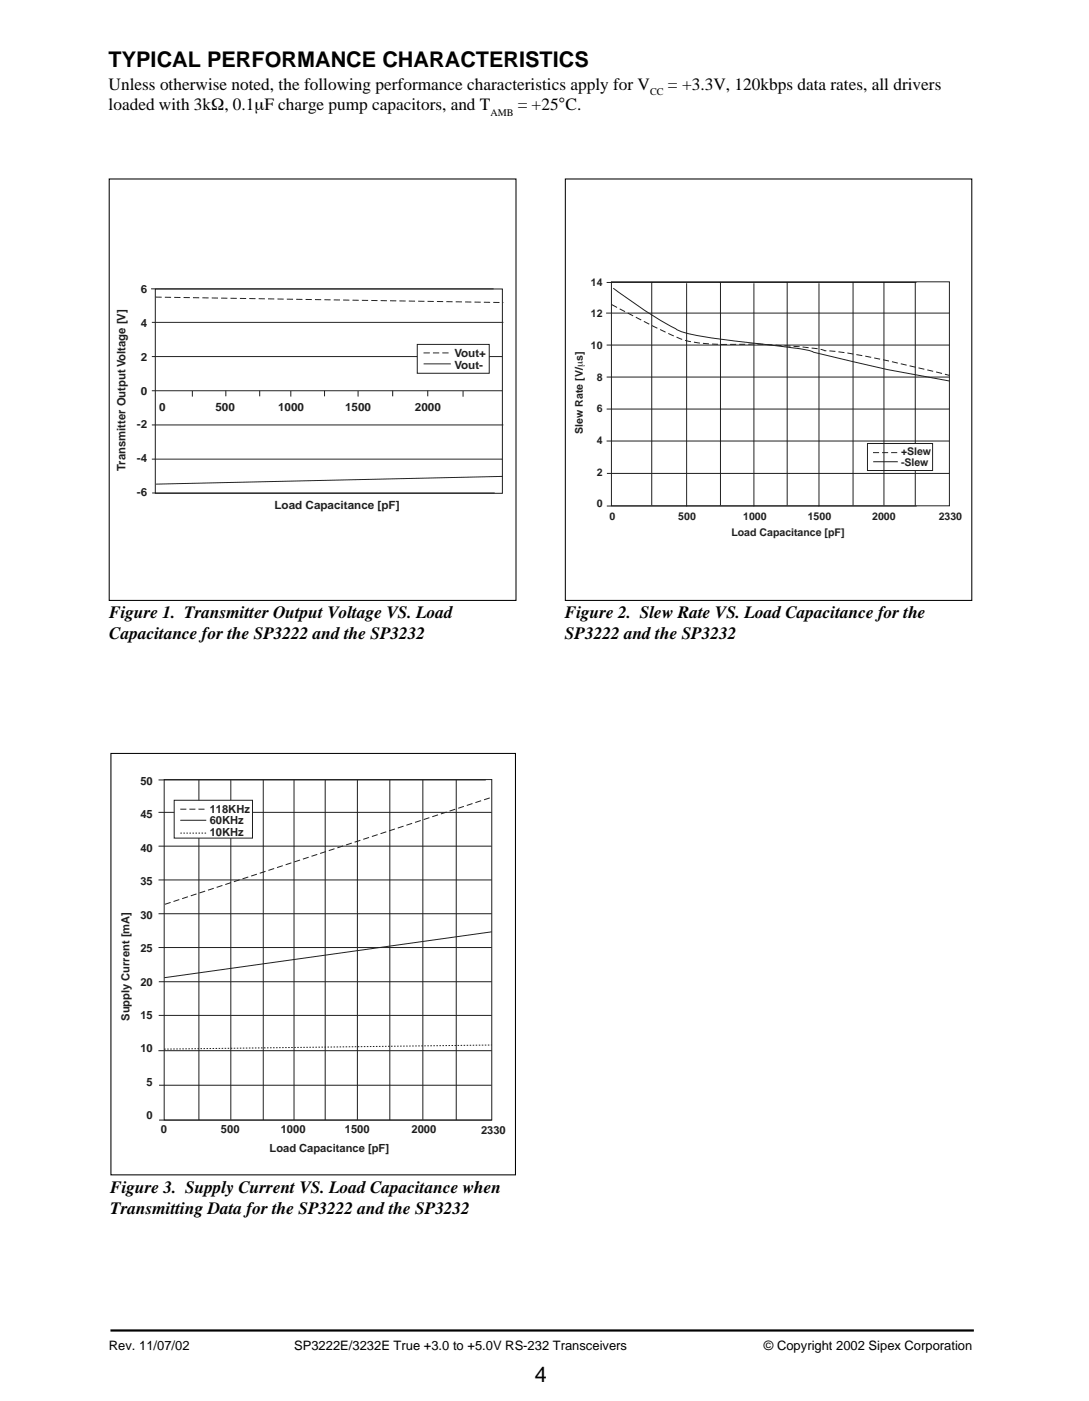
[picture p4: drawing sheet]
<svg xmlns="http://www.w3.org/2000/svg" width="178mm" height="229mm" viewBox="0 0 178 229" stroke-linecap="round" stroke-linejoin="round" font-family="sans-serif">
<defs><g id="words">
<g font-size="3.5">
<text x="17.7" y="11">TYPICAL PERFORMANCE CHARACTERISTICS</text>
<text x="87.3" y="225.6">4</text>
</g>
<g font-size="2.8">
<text x="17.7" y="14.6">Unless otherwise noted, the following performance characteristics apply for V</text>
<text x="109.1" y="14.6">= +3.3V, 120kbps data rates, all drivers</text>
<text x="17.7" y="18">loaded with 3kΩ, 0.1µF charge pump capacitors, and T</text>
<text x="84.5" y="18">= +25°C.</text>
<text x="17.8" y="100.9">Figure 1. Transmitter Output Voltage VS. Load</text>
<text x="92.2" y="100.9">Figure 2. Slew Rate VS. Load Capacitance for the</text>
<text x="17.8" y="104.3">Capacitance for the SP3222 and the SP3232</text>
<text x="92.2" y="104.3">SP3222 and the SP3232</text>
<text x="18" y="194.6">Figure 3. Supply Current VS. Load Capacitance when</text>
<text x="18" y="198">Transmitting Data for the SP3222 and the SP3232</text>
</g>
<g font-size="2.1">
<text x="17.8" y="220.2">Rev. 11/07/02</text>
<text x="48" y="220.2">SP3222E/3232E True +3.0 to +5.0V RS-232 Transceivers</text>
<text x="124.7" y="220.2">© Copyright 2002 Sipex Corporation</text>
</g>
<text font-size="1.9" fill="#231f20" x="20.5" y="76.8" transform="rotate(-90 20.5 76.8)">Transmitter Output Voltage [V]</text>
<g font-size="1.8" fill="#231f20">
<text x="23" y="47.8">6</text>
<text x="23" y="53.3">4</text>
<text x="23" y="58.9">2</text>
<text x="74.2" y="58.2">Vout+</text>
<text x="23" y="64.4">0</text>
<text x="74.2" y="60.2">Vout-</text>
<text x="22.4" y="69.9">-2</text>
<text x="26" y="67.1">0</text>
<text x="35.2" y="67.1">500</text>
<text x="45.4" y="67.1">1000</text>
<text x="56.3" y="67.1">1500</text>
<text x="67.7" y="67.1">2000</text>
<text x="22.4" y="75.4">-4</text>
<text x="22.4" y="81">-6</text>
<text x="44.8" y="83">Load Capacitance [pF]</text>
<text x="22.9" y="128">50</text>
<text x="22.9" y="133.5">45</text>
<text x="34.2" y="132.6">118KHz</text>
<text x="34.2" y="134.5">60KHz</text>
<text x="34.2" y="136.5">10KHz</text>
<text x="22.9" y="139">40</text>
<text x="22.9" y="144.4">35</text>
<text x="22.9" y="149.9">30</text>
<text x="22.9" y="155.3">25</text>
<text x="22.9" y="160.8">20</text>
<text x="21.1" y="166.6" transform="rotate(-90 21.1 166.6)">Supply Current [mA]</text>
<text x="22.9" y="166.3">15</text>
<text x="22.9" y="171.7">10</text>
<text x="23.9" y="177.2">5</text>
<text x="23.9" y="182.7">0</text>
<text x="26.3" y="184.9">0</text>
<text x="36.1" y="184.9">500</text>
<text x="45.8" y="184.9">1000</text>
<text x="56.3" y="184.9">1500</text>
<text x="67.2" y="184.9">2000</text>
<text x="78.5" y="185">2330</text>
<text x="44" y="187.9">Load Capacitance [pF]</text>
</g>
<g font-size="1.7">
<text x="106.2" y="15.6">CC</text>
<text x="80.1" y="18.9">AMB</text>
</g>
<g font-size="1.7" fill="#231f20">
<text x="96.5" y="46.6">14</text>
<text x="96.5" y="51.8">12</text>
<text x="96.5" y="56.9">10</text>
<text x="97.4" y="62.1">8</text>
<text x="95.1" y="70.7" transform="rotate(-90 95.1 70.7)">Slew Rate [V/µs]</text>
<text x="97.4" y="67.3">6</text>
<text x="97.4" y="72.4">4</text>
<text x="97.4" y="77.6">2</text>
<text x="147.1" y="74.3">+Slew</text>
<text x="147.1" y="76.1">-Slew</text>
<text x="97.4" y="82.8">0</text>
<text x="99.5" y="84.9">0</text>
<text x="110.7" y="84.9">500</text>
<text x="119.4" y="87.4">Load Capacitance [pF]</text>
<text x="121.3" y="84.9">1000</text>
<text x="131.9" y="84.9">1500</text>
<text x="142.4" y="84.9">2000</text>
<text x="153.3" y="84.9">2330</text>
</g>
</g></defs>
<path d="M18 217.1h141" fill="none" stroke="#000" stroke-width=".36"/>
<path d="M17.8 29.2h66.4v68.8h-66.4zM92.3 29.2h66.4v68.8h-66.4zM18.1 122.9h66.1v68.8h-66.1z" fill="none" stroke="#000" stroke-width=".17"/>
<path d="M99 56.3h56M149.4 46.1v36.4" fill="none" stroke="#231f20" stroke-width=".16"/>
<path d="M141.6 72.4h10.7v4.4h-10.7z" fill="#fff" stroke="#231f20" stroke-width=".16"/>
<g fill="none" stroke="#231f20" stroke-width=".16">
<path d="M99 51.1h56M99 46.1h50.6M99.8 46h55.2v36.5h-55.2zM100.1 47l.6 .4a77.6 77.6 0 0 0 10.2 6.6 51.8 51.8 0 0 0 10 1.8l7.9 .9a16.6 16.6 0 0 1 4.6 .9l11.5 2.7 10.1 1.9M106.4 46v36.5M112.1 46.2v36.4M117.6 46.1v36.4M123.1 46.2v36.4M128.5 46.1v36.4M133.7 46.2v36.4M139.3 46.1v36.4M144.3 46.1v36.4"/>
<path d="M99 61.5h56M99 66.7h56M99 72h56M99.1 77.2h55.9M142.6 75.3h4M99.1 82.6h50.6M25.9 132.6h54.4M25.9 138.1h54.4M32.5 127.2v55.6M37.7 127.2v55.5"/>
</g>
<path d="M99.9 49.7l1.7 .9a103.3 103.3 0 0 0 10.1 4.9 39.8 39.8 0 0 0 10.8 .6l1.6 .1a90.9 90.9 0 0 1 10.1 .9l.4 .1a94 94 0 0 1 15.7 2.9l4.7 1.2M142.5 73.9h4.1" fill="none" stroke="#231f20" stroke-width=".16" stroke-dasharray="1 .5" stroke-linecap="butt"/>
<path d="M28.4 130.6h12.8v6.2h-12.8z" fill="#fff" stroke="#231f20" stroke-width=".16"/>
<g fill="none" stroke="#231f20" stroke-width=".16">
<path d="M24.8 58.2h57.2M25.9 127.3h53.4M26.8 127.2h53.5v55.6h-53.5zM29.4 133.8h4.3M43 127.2v55.6M48 127.2v55.5M53.1 127.2v55.6M58.4 127.2v55.5M63.6 127.2v55.6M69 127.2v55.5M74.5 127.2v55.6M25.9 143.6h54.4"/>
<path d="M25.9 154.6h54.4M25.9 149.1h54.4M80.3 152l-53.5 7.5M25.9 171.4h54.4M25.9 165.7h54.4M25.9 160.2h54.4M26 177.1h54.3M26 182.8h54.3"/>
</g>
<path d="M29.4 135.9h4.3M26.8 171.2l53.5-.7" fill="none" stroke="#231f20" stroke-width=".16" stroke-dasharray=".2 .2" stroke-linecap="butt"/>
<path d="M29.4 132h4.3M26.9 147.6l53.4-17.5" fill="none" stroke="#231f20" stroke-width=".16" stroke-dasharray="1 .5" stroke-linecap="butt"/>
<path d="M68.1 56.2h11.8v4.7h-11.8z" fill="#fff" stroke="#231f20" stroke-width=".16"/>
<g fill="none" stroke="#231f20" stroke-width=".16">
<path d="M24.7 47.1h55.9M24.8 52.6h57.4M25.4 47.2h56.6v33.3h-56.6zM69.2 59.4h4.4M24.8 63.8h57.2M24.8 69.3h57.4M24.8 74.9h57.2M31.4 63.8v.9M36.9 63.7v1M42.4 63.7v1M47.5 63.8v.9M53 63.7v1"/>
<path d="M58.5 63.8v.9M64.1 63.7v1M69.8 63.7v1M75.6 63.8v.9M82.1 77.7l-56.6 1.3M24.8 80.4h56"/>
</g>
<path d="M25.4 48.5l56.8 .9M69.2 57.6h4.4" fill="none" stroke="#231f20" stroke-width=".16" stroke-dasharray="1 .5" stroke-linecap="butt"/>
<use href="#words"/>
</svg>
